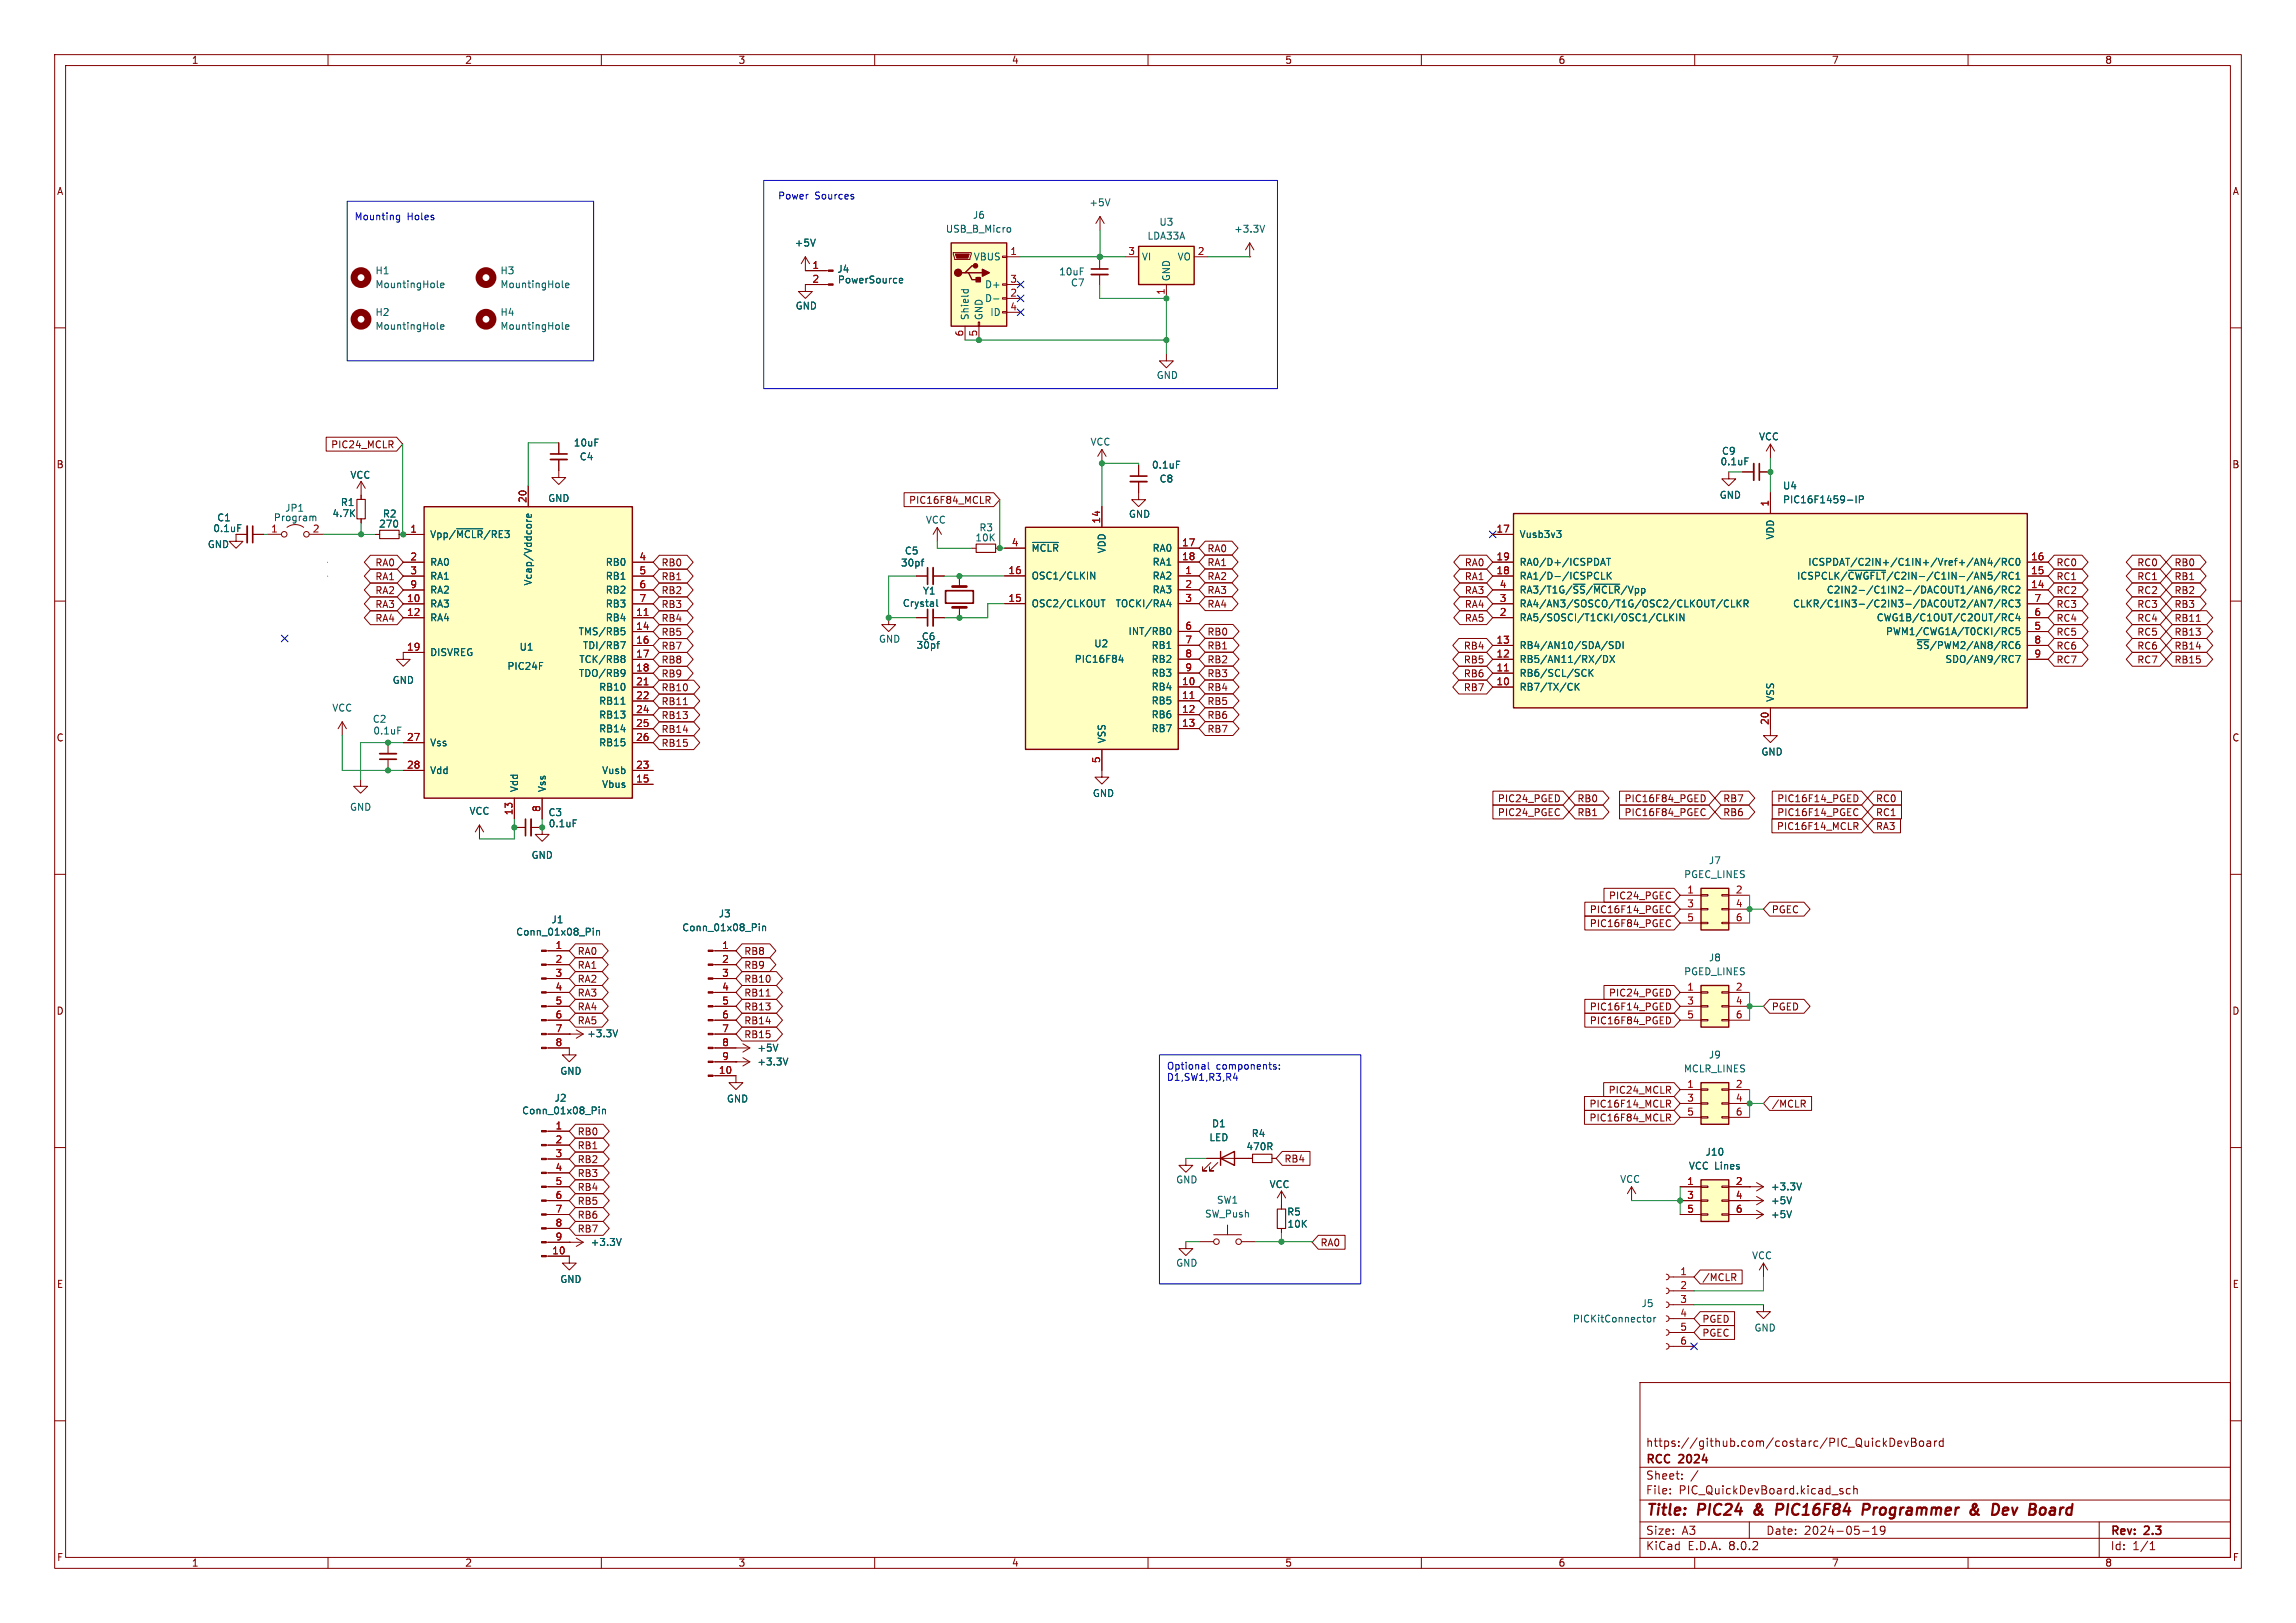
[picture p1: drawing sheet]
<svg xmlns="http://www.w3.org/2000/svg" width="420mm" height="297mm" viewBox="0 0 420 297" stroke-linecap="round" stroke-linejoin="round" font-family="sans-serif">
<defs><g id="words">
<g font-size="2.8" fill="#840000">
<text x="301" y="277.9">Title:</text>
<text x="310.6" y="277.9">PIC24</text>
<text x="321.7" y="277.9">&amp;</text>
<text x="326.5" y="277.9">PIC16F84</text>
<text x="343.1" y="277.9">Programmer</text>
<text x="363.7" y="277.9">&amp;</text>
<text x="368.5" y="277.9">Dev</text>
<text x="376" y="277.9">Board</text>
</g>
<g font-size="2.1" fill="#840000">
<text x="301" y="268.2">RCC</text>
<text x="301" y="265">https://github.com/costarc/PIC_QuickDevBoard</text>
<text x="307.2" y="268.2">2024</text>
<text x="301" y="273.7">File:</text>
<text x="301" y="271">Sheet:</text>
<text x="307.1" y="273.7">PIC_QuickDevBoard.kicad_sch</text>
<text x="301" y="281.1">Size:</text>
<text x="307.6" y="281.1">A3</text>
<text x="323" y="281.1">Date:</text>
<text x="330" y="281.1">2024-05-19</text>
<text x="386" y="281.3">Rev:</text>
<text x="392.4" y="281.3">2.3</text>
<text x="301" y="283.9">KiCad</text>
<text x="308.7" y="283.9">E.D.A.</text>
<text x="316.3" y="283.9">8.0.2</text>
<text x="386" y="283.9">Id:</text>
<text x="390.1" y="283.9">1/1</text>
</g>
<g font-size="1.8" fill="#840000">
<text x="35" y="11.9">1</text>
<text x="85" y="11.9">2</text>
<text x="135" y="11.9">3</text>
<text x="185" y="11.9">4</text>
<text x="235" y="11.9">5</text>
<text x="285" y="11.9">6</text>
<text x="335" y="11.9">7</text>
<text x="385" y="11.9">8</text>
<text x="10.3" y="35.9">A</text>
<text x="408.3" y="35.9">A</text>
<text x="60.5" y="82.2">PIC24_MCLR</text>
<text x="10.3" y="85.9">B</text>
<text x="408.2" y="85.9">B</text>
<text x="166.2" y="92.4">PIC16F84_MCLR</text>
<text x="220.8" y="101.3">RA0</text>
<text x="68.6" y="103.8">RA0</text>
<text x="68.6" y="106.4">RA1</text>
<text x="120.9" y="106.4">RB1</text>
<text x="120.9" y="103.8">RB0</text>
<text x="220.8" y="103.8">RA1</text>
<text x="220.8" y="106.3">RA2</text>
<text x="267.9" y="103.8">RA0</text>
<text x="267.9" y="106.4">RA1</text>
<text x="376.1" y="106.4">RC1</text>
<text x="376.1" y="103.8">RC0</text>
<text x="390.9" y="106.4">RC1</text>
<text x="390.9" y="103.8">RC0</text>
<text x="397.7" y="106.4">RB1</text>
<text x="397.7" y="103.8">RB0</text>
<text x="68.6" y="114">RA4</text>
<text x="68.6" y="108.9">RA2</text>
<text x="68.6" y="111.5">RA3</text>
<text x="120.9" y="114">RB4</text>
<text x="120.9" y="108.9">RB2</text>
<text x="120.9" y="111.5">RB3</text>
<text x="220.8" y="108.9">RA3</text>
<text x="220.8" y="111.4">RA4</text>
<text x="267.9" y="111.4">RA4</text>
<text x="267.9" y="108.9">RA3</text>
<text x="267.9" y="114">RA5</text>
<text x="376.1" y="111.4">RC3</text>
<text x="376.1" y="108.9">RC2</text>
<text x="376.1" y="114">RC4</text>
<text x="390.9" y="108.9">RC2</text>
<text x="390.9" y="114">RC4</text>
<text x="390.9" y="111.4">RC3</text>
<text x="397.7" y="111.4">RB3</text>
<text x="397.7" y="114">RB11</text>
<text x="397.7" y="108.9">RB2</text>
<text x="120.9" y="116.5">RB5</text>
<text x="120.9" y="119.1">RB7</text>
<text x="220.8" y="116.5">RB0</text>
<text x="220.8" y="119">RB1</text>
<text x="267.7" y="119.1">RB4</text>
<text x="376.1" y="116.5">RC5</text>
<text x="376.1" y="119.1">RC6</text>
<text x="390.9" y="119.1">RC6</text>
<text x="390.9" y="116.5">RC5</text>
<text x="397.7" y="119.1">RB14</text>
<text x="397.7" y="116.5">RB13</text>
<text x="120.9" y="121.6">RB8</text>
<text x="120.9" y="124.2">RB9</text>
<text x="220.8" y="124.1">RB3</text>
<text x="220.8" y="121.6">RB2</text>
<text x="267.7" y="121.6">RB5</text>
<text x="267.7" y="124.1">RB6</text>
<text x="376.1" y="121.6">RC7</text>
<text x="390.9" y="121.6">RC7</text>
<text x="397.7" y="121.6">RB15</text>
<text x="120.9" y="131.8">RB13</text>
<text x="120.9" y="126.7">RB10</text>
<text x="120.9" y="129.2">RB11</text>
<text x="220.8" y="129.2">RB5</text>
<text x="220.8" y="126.7">RB4</text>
<text x="220.8" y="131.7">RB6</text>
<text x="267.7" y="126.7">RB7</text>
<text x="10.3" y="135.9">C</text>
<text x="120.9" y="136.9">RB15</text>
<text x="120.9" y="134.3">RB14</text>
<text x="220.8" y="134.3">RB7</text>
<text x="408.2" y="135.9">C</text>
<text x="273.9" y="149.5">PIC24_PGEC</text>
<text x="273.9" y="147">PIC24_PGED</text>
<text x="288.5" y="149.5">RB1</text>
<text x="288.5" y="147">RB0</text>
<text x="297.1" y="149.5">PIC16F84_PGEC</text>
<text x="297.1" y="147">PIC16F84_PGED</text>
<text x="315.1" y="149.5">RB6</text>
<text x="315.1" y="147">RB7</text>
<text x="325" y="147">PIC16F14_PGED</text>
<text x="325" y="149.5">PIC16F14_PGEC</text>
<text x="343.1" y="149.5">RC1</text>
<text x="343.1" y="147">RC0</text>
<text x="324.9" y="152.1">PIC16F14_MCLR</text>
<text x="343.1" y="152.1">RA3</text>
<text x="290.7" y="167.3">PIC16F14_PGEC</text>
<text x="294.2" y="164.8">PIC24_PGEC</text>
<text x="324" y="167.3">PGEC</text>
<text x="290.7" y="169.9">PIC16F84_PGEC</text>
<text x="105.6" y="174.9">RA0</text>
<text x="105.6" y="177.5">RA1</text>
<text x="136" y="177.5">RB9</text>
<text x="136" y="174.9">RB8</text>
<text x="10.3" y="185.9">D</text>
<text x="105.6" y="182.6">RA3</text>
<text x="105.6" y="180">RA2</text>
<text x="105.6" y="185.1">RA4</text>
<text x="136" y="185.1">RB13</text>
<text x="136" y="182.6">RB11</text>
<text x="136" y="180">RB10</text>
<text x="290.7" y="185.1">PIC16F14_PGED</text>
<text x="294.2" y="182.6">PIC24_PGED</text>
<text x="324" y="185.1">PGED</text>
<text x="408.2" y="185.9">D</text>
<text x="105.6" y="187.6">RA5</text>
<text x="136" y="190.2">RB15</text>
<text x="136" y="187.6">RB14</text>
<text x="290.7" y="187.6">PIC16F84_PGED</text>
<text x="290.6" y="202.9">PIC16F14_MCLR</text>
<text x="294.2" y="200.3">PIC24_MCLR</text>
<text x="324" y="202.9">/MCLR</text>
<text x="105.6" y="208">RB0</text>
<text x="290.6" y="205.4">PIC16F84_MCLR</text>
<text x="105.6" y="210.5">RB1</text>
<text x="105.6" y="213">RB2</text>
<text x="105.6" y="215.6">RB3</text>
<text x="234.9" y="212.9">RB4</text>
<text x="105.6" y="220.7">RB5</text>
<text x="105.6" y="218.1">RB4</text>
<text x="105.6" y="225.7">RB7</text>
<text x="105.6" y="223.2">RB6</text>
<text x="241.5" y="228.3">RA0</text>
<text x="10.3" y="235.9">E</text>
<text x="311.3" y="234.6">/MCLR</text>
<text x="408.3" y="235.9">E</text>
<text x="311.3" y="244.8">PGEC</text>
<text x="311.3" y="242.3">PGED</text>
<text x="10.3" y="285.9">F</text>
<text x="35" y="286.9">1</text>
<text x="85" y="286.9">2</text>
<text x="135" y="286.9">3</text>
<text x="185" y="286.9">4</text>
<text x="235" y="286.9">5</text>
<text x="285" y="286.9">6</text>
<text x="335" y="286.9">7</text>
<text x="385" y="286.9">8</text>
<text x="408.3" y="285.9">F</text>
</g>
<g font-size="1.8" fill="#0000c2">
<text x="64.8" y="40.4">Mounting</text>
<text x="74.5" y="40.4">Holes</text>
<text x="142.2" y="36.6">Power</text>
<text x="149" y="36.6">Sources</text>
<text x="213.4" y="195.8">Optional</text>
<text x="213.4" y="197.9">D1,SW1,R3,R4</text>
<text x="222.5" y="195.8">components:</text>
</g>
<g font-size="1.8" fill="#006464">
<text x="177.9" y="40.2">J6</text>
<text x="199.2" y="37.9">+5V</text>
<text x="212" y="41.5">U3</text>
<text x="145.3" y="45.3">+5V</text>
<text x="172.9" y="42.8">USB_B_Micro</text>
<text x="178" y="47.9">VBUS</text>
<text x="208.8" y="47.9">VI</text>
<text x="209.8" y="44">LDA33A</text>
<text x="215.3" y="47.9">VO</text>
<text x="225.7" y="42.8">+3.3V</text>
<text x="68.6" y="50.4">H1</text>
<text x="68.6" y="52.9">MountingHole</text>
<text x="91.4" y="50.4">H3</text>
<text x="91.4" y="52.9">MountingHole</text>
<text x="153.1" y="50.1">J4</text>
<text x="153.2" y="52.1">PowerSource</text>
<text x="180.1" y="52.9">D+</text>
<text x="193.6" y="50.6">10uF</text>
<text x="195.8" y="52.6">C7</text>
<text x="214.2" y="51.6" transform="rotate(-90 214.2 51.6)">GND</text>
<text x="68.6" y="58">H2</text>
<text x="91.4" y="58">H4</text>
<text x="145.4" y="56.8">GND</text>
<text x="177.4" y="58.7" transform="rotate(-90 177.4 58.7)">Shield</text>
<text x="179.9" y="58.7" transform="rotate(-90 179.9 58.7)">GND</text>
<text x="180.1" y="55.5">D-</text>
<text x="181.1" y="58">ID</text>
<text x="68.6" y="60.6">MountingHole</text>
<text x="91.4" y="60.6">MountingHole</text>
<text x="211.5" y="69.5">GND</text>
<text x="104.9" y="81.9">10uF</text>
<text x="199.4" y="81.7">VCC</text>
<text x="314.9" y="83.4">C9</text>
<text x="321.7" y="80.8">VCC</text>
<text x="64" y="87.8">VCC</text>
<text x="106" y="84.4">C4</text>
<text x="210.6" y="86">0.1uF</text>
<text x="212" y="88.5">C8</text>
<text x="314.6" y="85.3">0.1uF</text>
<text x="326.1" y="89.8">U4</text>
<text x="39.6" y="95.6">C1</text>
<text x="50" y="95.6">Program</text>
<text x="52.1" y="93.8">JP1</text>
<text x="60.7" y="94.8">4.7K</text>
<text x="62.2" y="92.8">R1</text>
<text x="69.9" y="94.9">R2</text>
<text x="100.2" y="92.1">GND</text>
<text x="206.4" y="94.9">GND</text>
<text x="314.5" y="91.5">GND</text>
<text x="326.1" y="92.3">PIC16F1459-IP</text>
<text x="37.9" y="100.5">GND</text>
<text x="38.9" y="97.6">0.1uF</text>
<text x="69.2" y="96.7">270</text>
<text x="78.6" y="98.7">Vpp/~{MCLR}/RE3</text>
<text x="165.4" y="101.7">C5</text>
<text x="169.3" y="96">VCC</text>
<text x="178.3" y="99.3">10K</text>
<text x="179.1" y="97.4">R3</text>
<text x="188.6" y="101.2">~{MCLR}</text>
<text x="202.4" y="101.3" transform="rotate(-90 202.4 101.3)">VDD</text>
<text x="210.7" y="101.2">RA0</text>
<text x="277.9" y="98.7">Vusb3v3</text>
<text x="324.7" y="98.8" transform="rotate(-90 324.7 98.8)">VDD</text>
<text x="78.6" y="103.7">RA0</text>
<text x="78.6" y="106.3">RA1</text>
<text x="97.5" y="107.2" transform="rotate(-90 97.5 107.2)">Vcap/Vddcore</text>
<text x="110.7" y="103.7">RB0</text>
<text x="110.7" y="106.3">RB1</text>
<text x="164.7" y="103.9">30pf</text>
<text x="188.6" y="106.2">OSC1/CLKIN</text>
<text x="210.7" y="106.2">RA2</text>
<text x="210.7" y="103.7">RA1</text>
<text x="277.9" y="106.3">RA1/D-/ICSPCLK</text>
<text x="277.9" y="103.7">RA0/D+/ICSPDAT</text>
<text x="328.6" y="106.3">ICSPCLK/~{CWGFLT}/C2IN-/C1IN-/AN5/RC1</text>
<text x="330.7" y="103.7">ICSPDAT/C2IN+/C1IN+/Vref+/AN4/RC0</text>
<text x="78.6" y="111.4">RA3</text>
<text x="78.6" y="113.9">RA4</text>
<text x="78.6" y="108.8">RA2</text>
<text x="110.7" y="113.9">RB4</text>
<text x="110.7" y="108.8">RB2</text>
<text x="110.7" y="111.4">RB3</text>
<text x="165" y="111.3">Crystal</text>
<text x="168.7" y="109">Y1</text>
<text x="188.6" y="111.3">OSC2/CLKOUT</text>
<text x="204" y="111.3">TOCKI/RA4</text>
<text x="210.7" y="108.8">RA3</text>
<text x="277.9" y="113.9">RA5/SOSCI/T1CKI/OSC1/CLKIN</text>
<text x="277.9" y="111.4">RA4/AN3/SOSCO/T1G/OSC2/CLKOUT/CLKR</text>
<text x="277.9" y="108.8">RA3/T1G/~{SS}/~{MCLR}/Vpp</text>
<text x="327.9" y="111.4">CLKR/C1IN3-/C2IN3-/DACOUT2/AN7/RC3</text>
<text x="334.1" y="108.8">C2IN2-/C1IN2-/DACOUT1/AN6/RC2</text>
<text x="343.2" y="113.9">CWG1B/C1OUT/C2OUT/RC4</text>
<text x="94.9" y="119.3">U1</text>
<text x="105.7" y="116.4">TMS/RB5</text>
<text x="106.5" y="119">TDI/RB7</text>
<text x="160.7" y="117.8">GND</text>
<text x="167.6" y="118.9">30pf</text>
<text x="168.5" y="117.4">C6</text>
<text x="200.1" y="118.7">U2</text>
<text x="206.3" y="116.4">INT/RB0</text>
<text x="210.6" y="118.9">RB1</text>
<text x="277.9" y="119">RB4/AN10/SDA/SDI</text>
<text x="344.9" y="116.4">PWM1/CWG1A/T0CKI/RC5</text>
<text x="350.4" y="119">~{SS}/PWM2/AN8/RC6</text>
<text x="71.7" y="125.3">GND</text>
<text x="78.6" y="120.3">DISVREG</text>
<text x="92.7" y="122.8">PIC24F</text>
<text x="105.8" y="124.1">TDO/RB9</text>
<text x="105.9" y="121.5">TCK/RB8</text>
<text x="196.5" y="121.5">PIC16F84</text>
<text x="210.6" y="121.5">RB2</text>
<text x="210.6" y="124">RB3</text>
<text x="277.9" y="124.1">RB6/SCL/SCK</text>
<text x="277.9" y="121.5">RB5/AN11/RX/DX</text>
<text x="355.8" y="121.5">SDO/AN9/RC7</text>
<text x="60.7" y="130.4">VCC</text>
<text x="109.5" y="126.6">RB10</text>
<text x="109.5" y="129.1">RB11</text>
<text x="109.5" y="131.7">RB13</text>
<text x="210.6" y="126.6">RB4</text>
<text x="210.6" y="129.1">RB5</text>
<text x="210.6" y="131.6">RB6</text>
<text x="277.9" y="126.6">RB7/TX/CK</text>
<text x="324.7" y="128.5" transform="rotate(-90 324.7 128.5)">VSS</text>
<text x="68.1" y="132.5">C2</text>
<text x="68.2" y="134.6">0.1uF</text>
<text x="78.6" y="136.8">Vss</text>
<text x="109.5" y="134.2">RB14</text>
<text x="109.5" y="136.8">RB15</text>
<text x="202.4" y="136.1" transform="rotate(-90 202.4 136.1)">VSS</text>
<text x="210.6" y="134.2">RB7</text>
<text x="78.6" y="141.8">Vdd</text>
<text x="110" y="141.8">Vusb</text>
<text x="322.1" y="138.5">GND</text>
<text x="63.9" y="148.6">GND</text>
<text x="85.8" y="149.3">VCC</text>
<text x="95" y="145" transform="rotate(-90 95 145)">Vdd</text>
<text x="100" y="145" transform="rotate(-90 100 145)">Vss</text>
<text x="100.2" y="149.5">C3</text>
<text x="110" y="144.4">Vbus</text>
<text x="199.8" y="146">GND</text>
<text x="100.3" y="151.6">0.1uF</text>
<text x="97.1" y="157.4">GND</text>
<text x="308" y="160.9">PGEC_LINES</text>
<text x="312.5" y="158.3">J7</text>
<text x="94.3" y="171.4">Conn_01x08_Pin</text>
<text x="100.8" y="169.2">J1</text>
<text x="124.7" y="170.6">Conn_01x08_Pin</text>
<text x="131.4" y="168.1">J3</text>
<text x="308" y="178.7">PGED_LINES</text>
<text x="312.5" y="176.1">J8</text>
<text x="107.3" y="190">+3.3V</text>
<text x="102.4" y="196.9">GND</text>
<text x="138.4" y="192.6">+5V</text>
<text x="138.4" y="195.2">+3.3V</text>
<text x="307.9" y="196.4">MCLR_LINES</text>
<text x="312.5" y="193.9">J9</text>
<text x="101.3" y="201.8">J2</text>
<text x="132.9" y="202">GND</text>
<text x="95.4" y="204.1">Conn_01x08_Pin</text>
<text x="221.1" y="209">LED</text>
<text x="221.6" y="206.5">D1</text>
<text x="228.9" y="208.3">R4</text>
<text x="227.9" y="210.7">470R</text>
<text x="308.8" y="214.2">VCC Lines</text>
<text x="311.9" y="211.7">J10</text>
<text x="215" y="216.8">GND</text>
<text x="222.5" y="220.5">SW1</text>
<text x="232.1" y="217.6">VCC</text>
<text x="296.3" y="216.7">VCC</text>
<text x="323.9" y="218">+3.3V</text>
<text x="323.9" y="220.6">+5V</text>
<text x="220.3" y="223">SW_Push</text>
<text x="235.4" y="222.6">R5</text>
<text x="235.4" y="224.9">10K</text>
<text x="323.9" y="223.1">+5V</text>
<text x="108" y="228.2">+3.3V</text>
<text x="215" y="232">GND</text>
<text x="320.4" y="230.6">VCC</text>
<text x="102.4" y="235">GND</text>
<text x="300.2" y="239.4">J5</text>
<text x="287.6" y="242.2">PICKitConnector</text>
<text x="320.8" y="243.9">GND</text>
</g>
<g font-size="1.8" fill="#a90000">
<text x="184.7" y="46.7">1</text>
<text x="206.3" y="46.7">3</text>
<text x="219" y="46.7">2</text>
<text x="148.5" y="49.3">1</text>
<text x="148.5" y="51.8">2</text>
<text x="184.7" y="51.8">3</text>
<text x="184.7" y="54.4">2</text>
<text x="184.7" y="56.9">4</text>
<text x="213.1" y="54" transform="rotate(-90 213.1 54)">1</text>
<text x="176.3" y="61.7" transform="rotate(-90 176.3 61.7)">6</text>
<text x="178.8" y="61.7" transform="rotate(-90 178.8 61.7)">5</text>
<text x="96.4" y="92.1" transform="rotate(-90 96.4 92.1)">20</text>
<text x="201.3" y="95.9" transform="rotate(-90 201.3 95.9)">14</text>
<text x="323.6" y="92.8" transform="rotate(-90 323.6 92.8)">1</text>
<text x="49.5" y="97.5">1</text>
<text x="57.1" y="97.5">2</text>
<text x="75" y="97.5">1</text>
<text x="185" y="100.1">4</text>
<text x="216.1" y="100.1">17</text>
<text x="273.6" y="97.5">17</text>
<text x="75" y="102.6">2</text>
<text x="75" y="105.2">3</text>
<text x="75" y="107.7">9</text>
<text x="116.9" y="102.6">4</text>
<text x="116.9" y="105.2">5</text>
<text x="116.9" y="107.7">6</text>
<text x="184.4" y="105.1">16</text>
<text x="216.1" y="102.6">18</text>
<text x="216.7" y="105.1">1</text>
<text x="216.7" y="107.7">2</text>
<text x="273.6" y="105.2">18</text>
<text x="273.6" y="102.6">19</text>
<text x="274.2" y="107.7">4</text>
<text x="371.4" y="107.7">14</text>
<text x="371.4" y="105.2">15</text>
<text x="371.4" y="102.6">16</text>
<text x="74.4" y="110.2">10</text>
<text x="74.4" y="112.8">12</text>
<text x="116.3" y="112.8">11</text>
<text x="116.9" y="110.2">7</text>
<text x="184.4" y="110.2">15</text>
<text x="216.7" y="110.2">3</text>
<text x="274.2" y="112.8">2</text>
<text x="274.2" y="110.2">3</text>
<text x="372" y="112.8">6</text>
<text x="372" y="110.2">7</text>
<text x="74.4" y="119.1">19</text>
<text x="116.3" y="115.3">14</text>
<text x="116.3" y="117.9">16</text>
<text x="216.7" y="115.3">6</text>
<text x="216.7" y="117.8">7</text>
<text x="273.6" y="117.9">13</text>
<text x="372" y="115.3">5</text>
<text x="372" y="117.9">8</text>
<text x="116.3" y="120.4">17</text>
<text x="116.3" y="122.9">18</text>
<text x="116.3" y="125.5">21</text>
<text x="216.1" y="125.5">10</text>
<text x="216.7" y="120.4">8</text>
<text x="216.7" y="122.9">9</text>
<text x="273.6" y="125.5">10</text>
<text x="273.6" y="122.9">11</text>
<text x="273.6" y="120.4">12</text>
<text x="372" y="120.4">9</text>
<text x="116.3" y="128">22</text>
<text x="116.3" y="130.6">24</text>
<text x="216.1" y="128">11</text>
<text x="216.1" y="130.5">12</text>
<text x="74.4" y="135.6">27</text>
<text x="116.3" y="133.1">25</text>
<text x="116.3" y="135.6">26</text>
<text x="216.1" y="133.1">13</text>
<text x="323.6" y="132.8" transform="rotate(-90 323.6 132.8)">20</text>
<text x="74.4" y="140.7">28</text>
<text x="116.3" y="143.3">15</text>
<text x="116.3" y="140.7">23</text>
<text x="201.3" y="139.7" transform="rotate(-90 201.3 139.7)">5</text>
<text x="93.8" y="149.3" transform="rotate(-90 93.8 149.3)">13</text>
<text x="98.9" y="148.7" transform="rotate(-90 98.9 148.7)">8</text>
<text x="308.5" y="163.6">1</text>
<text x="308.5" y="166.1">3</text>
<text x="317.4" y="163.6">2</text>
<text x="317.4" y="166.1">4</text>
<text x="101.5" y="173.7">1</text>
<text x="132" y="173.7">1</text>
<text x="308.5" y="168.7">5</text>
<text x="317.4" y="168.7">6</text>
<text x="101.5" y="176.3">2</text>
<text x="101.5" y="178.8">3</text>
<text x="132" y="176.3">2</text>
<text x="132" y="178.8">3</text>
<text x="101.5" y="181.4">4</text>
<text x="101.5" y="183.9">5</text>
<text x="132" y="181.4">4</text>
<text x="132" y="183.9">5</text>
<text x="308.5" y="181.4">1</text>
<text x="308.5" y="183.9">3</text>
<text x="317.4" y="181.4">2</text>
<text x="317.4" y="183.9">4</text>
<text x="101.5" y="186.4">6</text>
<text x="101.5" y="189">7</text>
<text x="101.5" y="191.5">8</text>
<text x="132" y="186.4">6</text>
<text x="132" y="189">7</text>
<text x="132" y="191.5">8</text>
<text x="308.5" y="186.4">5</text>
<text x="317.4" y="186.4">6</text>
<text x="131.4" y="196.6">10</text>
<text x="132" y="194.1">9</text>
<text x="308.5" y="199.1">1</text>
<text x="308.5" y="201.7">3</text>
<text x="317.4" y="199.1">2</text>
<text x="317.4" y="201.7">4</text>
<text x="101.5" y="206.8">1</text>
<text x="101.5" y="209.3">2</text>
<text x="308.5" y="204.2">5</text>
<text x="317.4" y="204.2">6</text>
<text x="101.5" y="211.8">3</text>
<text x="101.5" y="214.4">4</text>
<text x="101.5" y="216.9">5</text>
<text x="101.5" y="219.5">6</text>
<text x="101.5" y="222">7</text>
<text x="308.5" y="216.9">1</text>
<text x="308.5" y="219.5">3</text>
<text x="308.5" y="222">5</text>
<text x="317.4" y="216.9">2</text>
<text x="317.4" y="219.5">4</text>
<text x="317.4" y="222">6</text>
<text x="101.5" y="224.5">8</text>
<text x="101.5" y="227.1">9</text>
<text x="100.9" y="229.6">10</text>
<text x="307.3" y="233.4">1</text>
<text x="307.3" y="236">2</text>
<text x="307.3" y="238.5">3</text>
<text x="307.3" y="241">4</text>
<text x="307.3" y="243.6">5</text>
<text x="307.3" y="246.1">6</text>
</g>
</g></defs>
<g fill="none" stroke="#840000" stroke-width=".18">
<path d="M10 10h400v277h-400zM12 12h396v273h-396zM60 10v2M110 10v2M160 10v2M210 10v2M260 10v2M310 10v2M360 10v2M10 60h2M408 60h2M45.2 97.8h-2v1.3h1.2l-1.2 1.2-1.3-1.2h1.3"/>
<path d="M46.2 97.8h2.1M48.9 97.8h2.6M52.5 96.5a2.54 2.54 0 0 1 3 0M56.6 97.8h2.5M10 110h2M162.6 113v1.3h1.2l-1.2 1.3-1.3-1.3h1.3M408 110h2M71 135.9v2M71 138.9v2.1M10 160h2M408 160h2M130.4 179.1h4.2"/>
<path d="M130.4 176.5h4.2M130.4 174h4.2M130.4 196.9h4.2M130.4 194.3h4.2M130.4 191.8h4.2M130.4 189.2h4.2M130.4 186.7h4.2M130.4 184.2h4.2M130.4 181.6h4.2M10 210h2M234.4 218l-.8 1.2M234.4 218v3.3"/>
<path d="M234.4 218l.8 1.2M320 217.2h.1M320 217.2h2.6M321.3 216.4l1.3 .8M322.6 217.2l-1.3 .7M408 210h2M234.4 224.8v.8M10 260h2M300 253h108v32h-108zM408 260h2M300 278.5h108M300 274.5h108"/>
<path d="M300 268.5h108M305.5 273.2v.2M305.5 272.5v.1M307.7 270.5v.2M307.7 269.8v.1M310.6 269.1l-1.3 1.9M320 278.5v3M336.7 272.9l.4 .1 .1 .2-.3 .2h-.2M336.7 272.4l.4 .1M338.4 272.5l-.4-.1-.3 .3v.4l.2 .2h.5M339.1 272.5l.2-.1 .4 .1v.9M339.1 271.9v1.5"/>
<path d="M342.5 279.7l.4-.4v1.5M344 279.4l-.1 .5 .2 .2 .4 .1 .3-.3M344.7 279.4a.99 .99 0 0 1-.3 1.4h-.3M345.7 263.2a.76 .76 0 0 1 .9 .7 .76 .76 0 0 1-.9 .8zM347.2 264.2l.7-.2-.1-.2-.4-.1-.2 .2v.7h.6M348.4 263.7l.3 1 .4-1M349.7 263.2h.5l.2 .1v.3l-.2 .3a.4 .4 0 0 1 .3 .4 .4 .4 0 0 1-.3 .4h-.5zM349.7 263.9h.5M351.2 263.8l.4-.1 .3 .3v.4l-.3 .3-.4-.1-.1-.2v-.4zM352.5 263.8h.6l.1 .9M353.2 264l-.5 .1a.29 .29 0 0 0-.3 .3 .29 .29 0 0 0 .3 .3l.5-.1M353.9 263.7v1"/>
<path d="M354.3 263.7l-.3 .1-.1 .2M355.4 263.8l-.4-.1-.3 .3v.4l.2 .2h.5M355.4 263.2v1.5M384 278.5v6.5M60 285v2M110 285v2M160 285v2M210 285v2M260 285v2M300 281.5h108M310 285v2M340.7 280.2h1.2"/>
<path d="M342.5 280.8h.9M360 285v2M393.3 283.6h.9M393.3 282.5l.4-.4v1.5"/>
<circle cx="52" cy="97.8" r=".51"/>
<circle cx="56.1" cy="97.8" r=".51"/>
</g>
<path d="M321.1 276.3a.53 .53 0 0 0 0 .8M325.9 275.2h-.8l-.2 2M325.9 276.2l-.9 .1M340.8 276.3h.8a.55 .55 0 0 0 .4-.5 .55 .55 0 0 0-.3-.6h-.8l-.2 2M360.9 275.5l.3-.3 .3 .1 .1 .2-.3 .4-.6 .4M360.9 276l.6 .8 .5 .4M361.8 276.2l-.1 .4a.93 .93 0 0 1-.9 .6M366.5 276l.6-.1 .2 .1v.3l-.9 .2M367.2 277.1l-.6 .1M375.3 275.9l-.2 .1M375.7 276.4h-.5a.4 .4 0 0 0-.3 .4 .4 .4 0 0 0 .2 .4h.5" fill="none" stroke="#840000" stroke-width=".4"/>
<path d="M43.5 96h.6M57.2 94.6l.2-.1h.3l.1 .8M72.8 133.1h.6M138.9 169.1v.1M138.9 169.5v.8M139.5 169.5v.8M139.5 169.6l.2-.1h.3v.8M329.5 216.5l-.4 1.2" fill="none" stroke="#006464" stroke-width=".18"/>
<path d="M45.2 96.3v3M69.5 137.9h3" fill="none" stroke="#840000" stroke-width=".33"/>
<path d="M46.2 96.3v3M69.5 138.9h3" fill="none" stroke="#840000" stroke-width=".3"/>
<g fill="#840000" stroke="#840000" stroke-width=".18">
<path d="M129.5 196.7h.9v.3h-.9z"/>
<path d="M129.5 194.2h.9v.2h-.9z"/>
<path d="M129.5 191.6h.9v.3h-.9z"/>
<path d="M129.5 189.1h.9v.3h-.9z"/>
<path d="M129.5 186.6h.9v.2h-.9z"/>
<path d="M129.5 184h.9v.3h-.9z"/>
<path d="M129.5 181.5h.9v.2h-.9z"/>
<path d="M129.5 178.9h.9v.3h-.9z"/>
<path d="M129.5 176.4h.9v.3h-.9z"/>
<path d="M129.5 173.9h.9v.2h-.9z"/>
</g>
<path d="M233.6 221.3h1.6v3.5h-1.6z" fill="none" stroke="#840000" stroke-width=".2"/>
<path d="M311.1 215.9h5.1v7.6h-5.1z" fill="#ffffc2"/>
<g fill="none" stroke="#840000" stroke-width=".18">
<path d="M134.6 196.9v1.2h1.3l-1.3 1.3-1.3-1.3h1.3M134.6 194.3h.1M134.6 194.3h2.6M134.6 191.8h2.6M135.9 193.5l1.3 .8M135.9 191l1.3 .8M137.2 194.3l-1.3 .8M137.2 191.8l-1.3 .7M298.4 217.2l-.7 1.2M298.4 217.2v2.5M298.4 217.2l.8 1.2M307.3 217.2h3.8"/>
<path d="M307.3 219.7h3.8M311.1 219.6h1.3v.2h-1.3zM311.1 217h1.3v.3h-1.3zM315 219.6h1.2v.2h-1.2zM315 217h1.2v.3h-1.2zM316.2 217.2h3.8M316.2 219.7h3.8M307.3 222.2h3.8M311.1 222.1h1.3v.3h-1.3zM315 222.1h1.2v.3h-1.2zM316.2 222.2h3.8"/>
</g>
<path d="M311.1 215.9h5.1v7.6h-5.1z" fill="none" stroke="#840000" stroke-width=".25"/>
<path d="M80 52.5l.2 .1M80.6 52.2l.6-.1-.1-.2-.3-.1-.2 .2 .1 .6h.4M80.6 59.8l.6-.1-.1-.2-.3-.1-.2 .2 .1 .6h.4M102.9 52.5l.1 .1M103.5 52.2l.6-.1-.1-.2-.4-.1-.1 .2v.6h.5M103.5 59.8l.6-.1-.1-.2-.4-.1-.1 .2v.6h.5M80 60.1l.2 .2M102.9 60.1l.1 .2M142.3 191.1l-.4 1.2M144.1 193.6l-.4 1.3" fill="none" stroke="#006464" stroke-width=".18"/>
<g fill="none" stroke="#840000" stroke-width="1.3">
<circle cx="66" cy="50.8" r="1.27"/>
<circle cx="66" cy="58.4" r="1.27"/>
<circle cx="88.9" cy="50.8" r="1.27"/>
<circle cx="88.9" cy="58.4" r="1.27"/>
</g>
<path d="M276.9 94h93.9v35.5h-93.9z" fill="#ffffc2"/>
<path d="M276.9 94h93.9v35.5h-93.9z" fill="none" stroke="#840000" stroke-width=".25"/>
<g fill="none" stroke="#840000" stroke-width=".18">
<path d="M66.1 88.1l-.8 1.3M66.1 88.1v2.5M66.1 88.1l.7 1.3M273 97.8h3.9M323.8 90.2v3.8M273 118.1h3.9M273 108h3.9M273 105.4h3.9M273 102.9h3.9M273 113h3.9M273 110.5h3.9M370.8 118.1h3.8"/>
<path d="M370.8 108h3.8M370.8 105.4h3.8M370.8 102.9h3.8M370.8 113h3.8M370.8 110.5h3.8M370.8 115.6h3.8M273 125.7h3.9M273 123.2h3.9M273 120.7h3.9M323.8 129.5v5.1h1.3l-1.3 1.3-1.2-1.3h1.2M370.8 120.7h3.8M66 142.6v1.3h1.2l-1.2 1.3-1.3-1.3h1.3"/>
<path d="M99.9 179.1h4.2M99.9 176.5h4.2M99.9 174h4.2M99.9 191.8h4.2M99.9 189.2h4.2M99.9 186.7h4.2M99.9 184.2h4.2M99.9 181.6h4.2"/>
</g>
<g fill="none" stroke="#006464" stroke-width=".18">
<path d="M284.7 97.1h.8l-.4 .5M285.3 97.6l.2 .2v.3l-.2 .3M337.9 91.5h1M339.5 90.7v1.3M340.1 91.4h.6l.2-.2-.1-.3-.7-.2v1.3M291.5 106.9h4.8M292.2 104.7l.2 .1M292.4 105.9l-.2 .1M292.8 103.4l.4-1.2 .4 1.2M292.9 119.9l-1.1 1.6M292.9 103.1h.6M293 104.7v1.3h.6"/>
<path d="M293.3 120a.64 .64 0 0 1 .8 .6 .64 .64 0 0 1-.8 .6zM293.9 102.2h.7M294 104.7v1.3M294.2 105.3l.5 .7M294.2 102.2v1.2M294.5 120l.8 1.2M294.7 104.7l-.7 .7M295.1 117.5l-.5-.1-.2 .1v.4l.6 .2 .1 .3-.3 .3-.4-.1M295.3 120l-.8 1.2M295.6 117.4a.64 .64 0 0 1 .8 .7 .64 .64 0 0 1-.8 .6zM296.9 117.4v1.3M304.4 112.3v1.3h.6"/>
<path d="M305.4 112.3v1.3M305.6 112.9l.6 .7M306.2 112.3l-.8 .8M306.7 112.3v1.3M308 112.3v1.3l-.7-1.3v1.3M315 109.7l-1 1.7M316.2 109.9a.6 .6 0 0 0-.8 .4 .6 .6 0 0 0 .6 .8l.2-.2M316.7 109.8v1.3h.6M317.8 109.8v1.3M318 110.3l.5 .8M318.5 109.8l-.7 .7M319 110.5l.6-.1 .2-.2-.1-.3-.7-.1v1.3"/>
<path d="M319.3 110.5l.5 .6M338.1 104.4h6.8M362.4 102.2l.7 1.2v-1.2M363.1 109.8v1.3l-.7-1.3v1.3M363.6 109.8h.9l-.6 1.3M364 102.1l-.3 .9h.8M364.3 107.3h-.4a.86 .86 0 0 0 0 1.2l.4-.1 .1-.4-.2-.3-.4 .1-.1 .2M364.3 102.6v.8M365.9 107.2l-1.1 1.6M365.9 104.7l-1.1 1.6M365.9 102.1l-1.1 1.7M365.9 109.7l-1.1 1.7"/>
<path d="M366.3 107.9h.6l.1-.2-.1-.3-.6-.1v1.2M366.3 102.8h.6l.1-.2-.1-.3-.6-.1v1.2M366.3 105.4l.6-.1 .1-.2-.1-.3-.6-.1v1.3M366.3 110.5l.6-.1 .1-.2-.1-.3-.6-.1v1.3M366.6 107.9l.4 .6M366.6 105.4l.4 .6M366.6 102.8l.4 .6M366.6 110.5l.4 .6M368 120l.3 .1M368.3 107.4a.6 .6 0 0 0-.9 .4 .6 .6 0 0 0 .6 .7l.3-.1M368.3 102.3a.6 .6 0 0 0-.9 .4 .6 .6 0 0 0 .6 .7l.3-.1M368.3 104.8a.6 .6 0 0 0-.9 .5 .6 .6 0 0 0 .6 .7l.3-.1"/>
<path d="M368.3 109.9a.6 .6 0 0 0-.9 .4 .6 .6 0 0 0 .6 .8l.3-.2M368.3 112.5a.6 .6 0 0 0-.9 .4 .6 .6 0 0 0 .6 .7l.3-.1M368.3 115a.6 .6 0 0 0-.9 .4 .6 .6 0 0 0 .6 .7l.3-.1M368.7 120h.8l-.5 1.2M368.7 109.8h.8l-.4 .5 .3 .1v.5l-.2 .2-.5-.2M368.8 107.4l.4-.1 .3 .3-.8 .9h.8M368.8 106h.7M368.8 105.1l.3-.4v1.3M368.9 102.3l.2-.1a.68 .68 0 0 1 .4 .6 .68 .68 0 0 1-.4 .6l-.3-.4zM369.1 112.3l-.3 .9h.7M369.1 117.4h.3M369.2 117.9l.3 .2v.3l-.3 .3"/>
<path d="M369.4 112.8v.8M369.4 114.9h-.6v.6l.1-.1h.5l.1 .2-.1 .4-.2 .1-.4-.1M288.1 125v1.3M288.3 125.6l.6 .7M288.9 125l-.8 .8M289.9 122.5l.2 .1M290.1 123.6l-.2 .2M290.7 122.5v1.3M290.9 123l.5 .8M291.4 122.5l-.7 .7M368.3 121.1l-.3 .1M108.5 169.9v.1"/>
<path d="M108.5 170.3v.8M109.1 170.3v.8M109.1 170.4l.2-.1h.3l.1 .8"/>
</g>
<path d="M275.2 122.8h.7" fill="none" stroke="#a90000" stroke-width=".18"/>
<g fill="#840000" stroke="#840000" stroke-width=".18">
<path d="M99.1 191.6h.8v.3h-.8z"/>
<path d="M99.1 189.1h.8v.3h-.8z"/>
<path d="M99.1 186.6h.8v.2h-.8z"/>
<path d="M99.1 184h.8v.3h-.8z"/>
<path d="M99.1 181.5h.8v.2h-.8z"/>
<path d="M99.1 178.9h.8v.3h-.8z"/>
<path d="M99.1 176.4h.8v.3h-.8z"/>
<path d="M99.1 173.9h.8v.2h-.8z"/>
</g>
<path d="M311.1 162.6h5.1v7.6h-5.1z" fill="#ffffc2"/>
<g fill="none" stroke="#840000" stroke-width=".18">
<path d="M102.2 84.1v3.3h1.3l-1.3 1.3-1.3-1.3h1.3M102.2 81v2.1M73.8 119.4v1.3h1.2l-1.2 1.2-1.3-1.2h1.3M307.3 163.8h3.8M307.3 166.4h3.8M307.3 168.9h3.8M311.1 168.8h1.3v.2h-1.3zM311.1 166.2h1.3v.3h-1.3zM311.1 163.7h1.3v.3h-1.3zM315 168.8h1.2v.2h-1.2zM315 166.2h1.2v.3h-1.2zM315 163.7h1.2v.3h-1.2z"/>
<path d="M316.2 163.8h3.8M316.2 166.4h3.8M316.2 168.9h3.8M104.1 191.8v1.2h1.3l-1.3 1.3-1.2-1.3h1.2M104.1 189.2h.1M104.1 189.2h2.6M105.4 188.5l1.3 .7M106.7 189.2l-1.3 .8"/>
</g>
<path d="M311.1 162.6h5.1v7.6h-5.1z" fill="none" stroke="#840000" stroke-width=".25"/>
<path d="M100.7 84.1h3" fill="none" stroke="#840000" stroke-width=".33"/>
<path d="M100.7 83.1h3" fill="none" stroke="#840000" stroke-width=".3"/>
<path d="M113 188.5l-.5 1.2" fill="none" stroke="#006464" stroke-width=".18"/>
<path d="M311.1 198.1h5.1v7.6h-5.1z" fill="#ffffc2"/>
<g fill="none" stroke="#840000" stroke-width=".18">
<path d="M147.3 47v2.5h4.2M147.3 47l-.7 1.3M147.3 47l.8 1.3M151.5 52.1h-4.2v1.2h1.3l-1.3 1.3-1.3-1.3h1.3M87.7 151l-.8 1.2M87.7 151v2.5M87.7 151l.8 1.2M307.3 199.4h3.8M311.1 199.3h1.3v.2h-1.3zM315 199.3h1.2v.2h-1.2zM316.2 199.4h3.8M307.3 201.9h3.8"/>
<path d="M307.3 204.5h3.8M311.1 204.3h1.3v.3h-1.3zM311.1 201.8h1.3v.3h-1.3zM315 204.3h1.2v.3h-1.2zM315 201.8h1.2v.3h-1.2zM316.2 201.9h3.8M316.2 204.5h3.8M304.8 238.3l.4 .1 .1 .4-.1 .3-.4 .2M304.8 235.7l.4 .2 .1 .3-.1 .4-.4 .1M304.8 233.2l.4 .1 .1 .4-.1 .3-.4 .2M305.3 238.8h4.6M305.3 236.2h4.6"/>
<path d="M305.3 233.7h4.6M322.6 238.8v1.2h1.2l-1.2 1.3-1.3-1.3h1.3M322.6 231.1l-.8 1.3M322.6 231.1v2.6M322.6 231.1l.7 1.3M304.8 245.9l.4 .1 .1 .4-.1 .3-.4 .2M304.8 243.3l.4 .2 .1 .3-.1 .4-.4 .1M304.8 240.8l.4 .1 .1 .4-.1 .4-.4 .1M305.3 246.4h4.6M305.3 243.8h4.6M305.3 241.3h4.6"/>
</g>
<path d="M311.1 198.1h5.1v7.6h-5.1z" fill="none" stroke="#840000" stroke-width=".25"/>
<path d="M149.1 43.8l-.4 1.2M164.5 51.4l.6-.2v-.2l-.4-.1-.2 .2 .1 .6h.5M301.4 241.2l.3-.1 .3 .2-.1 .6h-.3l-.2-.1M302.5 241.1v.8M302.9 241.1l-.4 .2" fill="none" stroke="#006464" stroke-width=".18"/>
<g fill="#840000" stroke="#840000" stroke-width=".18">
<path d="M151.5 51.9h.9v.3h-.9z"/>
<path d="M151.5 49.4h.9v.3h-.9z"/>
</g>
<path d="M77.6 92.7h38.1v53.4h-38.1z" fill="#ffffc2"/>
<path d="M77.6 92.7h38.1v53.4h-38.1z" fill="none" stroke="#840000" stroke-width=".25"/>
<g fill="none" stroke="#840000" stroke-width=".18">
<path d="M66.1 90.6v.8M66.1 94.9v.8M68.7 97.8h.7M73 97.8h4.6M96.6 88.9v3.8M73.8 110.5h3.8M73.8 113h3.8M73.8 119.4h3.8M73.8 102.9h3.8M73.8 105.4h3.8M73.8 108h3.8M115.7 110.5h3.8"/>
<path d="M115.7 113h3.8M115.7 115.6h3.8M115.7 118.1h3.8M115.7 102.9h3.8M115.7 105.4h3.8M115.7 108h3.8M62.6 132.1l-.8 1.3M62.6 132.1v2.5M62.6 132.1l.8 1.3M73.8 135.9h3.8M115.7 120.7h3.8M115.7 123.2h3.8"/>
<path d="M115.7 125.7h3.8M115.7 128.3h3.8M115.7 130.8h3.8M115.7 133.4h3.8M115.7 135.9h3.8M73.8 141h3.8M94.1 146.1v3.8M94.1 151.4h2M97.1 151.4h2.1M99.2 146.1v3.8M115.7 143.5h3.8M115.7 141h3.8"/>
</g>
<g fill="none" stroke="#006464" stroke-width=".18">
<path d="M83.5 96.8h4.8M96.4 95.4h.8M96.4 95l.2 .4M97.1 94.1l.1 .4-.2 .2-.6-.1v-.5h.3l.1 .6M113.5 117.4h.9l-.6 1.3M113.7 114.9h.6M113.8 115.4h.3l.2 .2v.4l-.5 .2M113.8 120h.4l.1 .2-.2 .3M98.7 121.2h.6M113.6 128.9h.7M113.8 122.5l.4 .1 .1 .2a.84 .84 0 0 1-.3 1M113.8 120.5h.3"/>
<path d="M114.1 120.5l.2 .1v.4l-.1 .2h-.4M114.3 123.1l-.2 .2h-.3M104.9 150h.6"/>
</g>
<path d="M117.8 112.6h.7M117.8 125.3h.7" fill="none" stroke="#a90000" stroke-width=".18"/>
<path d="M97.1 149.9v3" fill="none" stroke="#840000" stroke-width=".33"/>
<path d="M96.1 149.9v3" fill="none" stroke="#840000" stroke-width=".3"/>
<path d="M65.3 91.4h1.5v3.5h-1.5zM69.4 97h3.6v1.6h-3.6z" fill="none" stroke="#840000" stroke-width=".2"/>
<path d="M187.6 96.5h27.9v40.6h-27.9z" fill="#ffffc2"/>
<path d="M187.6 96.5h27.9v40.6h-27.9z" fill="none" stroke="#840000" stroke-width=".25"/>
<g fill="none" stroke="#840000" stroke-width=".18">
<path d="M201.2 39.6l-.7 1.3M201.2 39.6v2.6M201.2 39.6l.8 1.3M201.1 47.2v2M201.1 50.2v2.1M228.6 47h.1M228.6 44.5l-.8 1.2M228.6 44.5v2.5M228.6 44.5l.8 1.2M201.6 82.2v2.6M201.6 92.7v3.8M201.6 82.2l-.8 1.3"/>
<path d="M201.6 82.2l.7 1.3M208.3 90.2v1.2h1.2l-1.2 1.3-1.3-1.3h1.3M183.8 105.4h3.8M183.8 110.5h3.8M183.8 100.3h3.8M215.5 105.4h3.8M215.5 110.5h3.8M215.5 100.3h3.8M215.5 102.8h3.8M215.5 107.9h3.8M215.5 115.5h3.8M215.5 118.1h3.8"/>
<path d="M201.6 137.1v5.1h1.2l-1.2 1.3-1.3-1.3h1.3M215.5 125.7h3.8M215.5 128.2h3.8M215.5 130.8h3.8M215.5 133.3h3.8M215.5 120.6h3.8M215.5 123.2h3.8"/>
</g>
<path d="M217.7 127.8h.7" fill="none" stroke="#a90000" stroke-width=".18"/>
<path d="M203 36.4l-.4 1.3M231.3 41.2l-.4 1.3M188.8 99.3h4.8M199.5 104.7l.8 1.3v-1.3M201.4 109.8h.7M201.8 109.8v1.2M213.4 110.6h.8M213.6 114.9h.1a.68 .68 0 0 1 .5 .6 .68 .68 0 0 1-.5 .6h-.1M214.1 110.2v.8M204.7 120.8h.8M205.3 120.4v.8" fill="none" stroke="#006464" stroke-width=".18"/>
<path d="M199.6 50.2h3.1" fill="none" stroke="#840000" stroke-width=".33"/>
<path d="M199.6 49.2h3.1" fill="none" stroke="#840000" stroke-width=".3"/>
<path d="M208.3 45.1h10.1v7h-10.1z" fill="#ffffc2"/>
<path d="M208.3 45.1h10.1v7h-10.1z" fill="none" stroke="#840000" stroke-width=".25"/>
<path d="M205.7 47h2.6M213.4 52.1v2.5M218.4 47h2.6M213.4 64.8v1.2h1.2l-1.2 1.3-1.3-1.3h1.3" fill="none" stroke="#840000" stroke-width=".18"/>
<path d="M174 44.5h10.1v15.2h-10.1z" fill="#ffffc2"/>
<path d="M174 44.5h10.1v15.2h-10.1zM176.5 49.9h.7l.6 1.3h1.3M177.2 49.9h2.5M178.4 48.6h-.6l-1.3 1.3h-.6M223.3 212l2.5-1.3v2.6zM223.3 210.7v2.6" fill="none" stroke="#840000" stroke-width=".25"/>
<g fill="#840000" stroke="#840000" stroke-width=".25">
<path d="M179.7 49.3l1.3 .6-1.3 .6z"/>
<path d="M178.6 50.8h.7v.8h-.7z"/>
<circle cx="175.3" cy="49.9" r=".63"/>
<circle cx="178.4" cy="48.6" r=".38"/>
</g>
<g fill="none" stroke="#840000" stroke-width=".18">
<path d="M174.4 46.2h3.3v.3l-.3 1h-2.8zM176.5 59.7v2.5M178.9 58.9h.3v.8h-.3zM179.1 59.7v2.5M183.4 57h.7v.3h-.7zM183.4 54.5h.7v.2h-.7zM183.4 51.9h.7v.3h-.7zM183.4 46.9h.7v.2h-.7zM184.1 47h2.6M184.1 54.6h2.6M184.1 52.1h2.6M184.1 57.2h2.6"/>
<path d="M171.4 96.5l-.7 1.3M171.4 96.5v2.6M171.4 96.5l.8 1.3M208.3 85.1v2M208.3 88.1v2.1M316.2 86.4v1.2h1.3l-1.3 1.3-1.2-1.3h1.2M318.8 86.4h2M321.8 86.4h2M323.8 81.3l-.7 1.3M323.8 81.3v2.5M323.8 81.3l.8 1.3M167.6 105.4h2.1"/>
<path d="M167.6 113h2.1M170.7 105.4h2M170.7 113h2M175.5 105.4v1.9M175.5 111.1v1.9M177.8 100.3h.8M182.1 100.3h.8M99.2 151.4v1.3h1.2l-1.2 1.3-1.3-1.3h1.3M99.9 219.7h4.2M99.9 217.2h4.2M99.9 214.6h4.2M99.9 212.1h4.2"/>
<path d="M99.9 209.6h4.2M99.9 207h4.2M216.9 212v1.3h1.3l-1.3 1.2-1.2-1.2h1.2M220.7 212h8.4M221.5 212.7l-1.5 1.6h.7h-.7v-.8M222.8 212.7l-1.6 1.6h.8h-.8v-.8M232.7 212h.7M320 219.7h2.6M321.3 218.9l1.3 .8M322.6 219.7l-1.3 .8M99.9 229.9h4.2v1.2h1.3l-1.3 1.3-1.2-1.3h1.2M99.9 227.3h6.8"/>
<path d="M99.9 222.2h4.2M99.9 224.8h4.2M104.1 227.3h.1M105.4 226.6l1.3 .7M106.7 227.3l-1.3 .8M216.9 227.2v1.3h1.3l-1.3 1.3-1.2-1.3h1.2M219.5 227.2h2.5M222 226h5.1M224.5 224.2v1.8M227.1 227.2h2.5M320 222.2h2.6M321.3 221.5l1.3 .7"/>
<path d="M322.6 222.2l-1.3 .8"/>
<circle cx="222.5" cy="227.2" r=".51"/>
<circle cx="226.6" cy="227.2" r=".51"/>
</g>
<g fill="#840000" stroke="#840000" stroke-width=".18">
<path d="M174.8 46.5h2.5l-.3 .7h-2z"/>
<path d="M99.1 229.7h.8v.3h-.8z"/>
<path d="M99.1 227.2h.8v.3h-.8z"/>
<path d="M99.1 224.7h.8v.2h-.8z"/>
<path d="M99.1 222.1h.8v.3h-.8z"/>
<path d="M99.1 219.6h.8v.2h-.8z"/>
<path d="M99.1 217h.8v.3h-.8z"/>
<path d="M99.1 214.5h.8v.3h-.8z"/>
<path d="M99.1 212h.8v.2h-.8z"/>
<path d="M99.1 209.4h.8v.3h-.8z"/>
<path d="M99.1 206.9h.8v.2h-.8z"/>
</g>
<g fill="none" stroke="#006464" stroke-width=".18">
<path d="M175.8 53h1.3M176.3 53v.4M177 53l.1 .4M181.8 54.7h.9M184.5 41.6l.3 .1 .1 .2-.1 .5-.3 .1M215.2 84.4h.6M319.2 83.8h.6M168.5 102.7h.5M169 102.3l-.3 .1M171.4 117.8h.4M171.4 109.7v1.1l.2 .2M171.8 117.4h-.2"/>
<path d="M109.6 202.6v.1M109.6 203v.8M110.2 203v.8M110.2 203.1l.2-.1h.3l.1 .8M327.7 219l-.4 1.3M113.6 226.6l-.4 1.3M327.7 221.6l-.4 1.2"/>
</g>
<path d="M206.8 88.1h3M320.8 84.8v3.1M170.7 103.9v3M170.7 111.5v3.1" fill="none" stroke="#840000" stroke-width=".33"/>
<path d="M206.8 87.1h3M321.8 84.8v3.1M169.7 103.9v3M169.7 111.5v3.1M173 108.1h5v2.3h-5z" fill="none" stroke="#840000" stroke-width=".3"/>
<path d="M178.6 99.6h3.5v1.5h-3.5zM229.1 211.2h3.6v1.5h-3.6z" fill="none" stroke="#840000" stroke-width=".2"/>
<path d="M174.2 111.1h2.6M174.2 107.3h2.6" fill="none" stroke="#840000" stroke-width=".51"/>
<path d="M311.1 180.3h5.1v7.7h-5.1z" fill="#ffffc2"/>
<g fill="none" stroke="#840000" stroke-width=".18">
<path d="M147.3 49.5h3.8M147.3 52.1h3.8M43.2 97.8h2M46.2 97.8h2.1M59.7 80h12.8l1.2 1.3-1.2 1.3h-12.8zM66.1 90.6v.8M66.1 94.9v.8M68.7 97.8h.7M73 97.8h4.6M96.6 88.9v3.8M102.2 81v2.1M102.2 84.1v2"/>
<path d="M165.4 90.2h16.4l1.1 1.2-1.1 1.3h-16.4zM180.4 90.8h.5l.2 .3-.1 .3-.6 .1M180.7 91.5l.4 .6M201.6 92.7v3.8M208.3 85.1v2M208.3 88.1v2.1M220.5 99h4.9l1.1 1.3-1.1 1.3h-4.9l-1.2-1.3zM273 97.8h3.9M318.8 86.4h2M321.8 86.4h2M323.8 90.2v3.8M67.8 111.8h4.9l1.1 1.2-1.1 1.3h-4.9l-1.2-1.3z"/>
<path d="M67.8 106.7h4.9l1.1 1.3-1.1 1.2h-4.9l-1.2-1.2zM67.8 101.6h4.9l1.1 1.3-1.1 1.3h-4.9l-1.2-1.3zM67.8 109.2h4.9l1.1 1.3-1.1 1.3h-4.9l-1.2-1.3zM67.8 104.2h4.9l1.1 1.2-1.1 1.3h-4.9l-1.2-1.3zM73.8 110.5h3.8M73.8 113h3.8M73.8 119.4h3.8M73.8 102.9h3.8M73.8 105.4h3.8M73.8 108h3.8M115.7 110.5h3.8M115.7 113h3.8"/>
<path d="M115.7 115.6h3.8M115.7 118.1h3.8M115.7 102.9h3.8M115.7 105.4h3.8M115.7 108h3.8M120.6 114.3h5.1l1.1 1.3-1.1 1.3h-5.1l-1.1-1.3zM120.6 119.4h5.1l1.1 1.3-1.1 1.2h-5.1l-1.1-1.2zM120.6 111.8h5.1l1.1 1.2-1.1 1.3h-5.1l-1.1-1.3zM120.6 116.9h5.1l1.1 1.2-1.1 1.3h-5.1l-1.1-1.3zM120.6 104.2h5.1l1.1 1.2-1.1 1.3h-5.1l-1.1-1.3zM120.6 101.6h5.1l1.1 1.3-1.1 1.3h-5.1l-1.1-1.3zM120.6 106.7h5.1l1.1 1.3-1.1 1.2h-5.1l-1.1-1.2z"/>
<path d="M120.6 109.2h5.1l1.1 1.3-1.1 1.3h-5.1l-1.1-1.3zM167.6 113h2.1M167.6 105.4h2.1M170.7 113h2M170.7 105.4h2M175.5 105.4v1.3M175.5 111.8v1.2M183.8 110.5h3.8M183.8 105.4h3.8M183.8 100.3h3.8M215.5 110.5h3.8M215.5 115.5h3.8"/>
<path d="M215.5 105.4h3.8M215.5 100.3h3.8M215.5 102.8h3.8M215.5 107.9h3.8M215.5 118.1h3.8M220.5 101.6h4.9l1.1 1.2-1.1 1.3h-4.9l-1.2-1.3zM220.5 104.1h4.9l1.1 1.3-1.1 1.3h-4.9l-1.2-1.3zM220.5 119.4h5l1.1 1.2-1.1 1.3h-5l-1.2-1.3zM220.5 106.7h4.9l1.1 1.2-1.1 1.3h-4.9l-1.2-1.3zM220.5 114.3h5l1.1 1.2-1.1 1.3h-5l-1.2-1.3zM220.5 116.8h5l1.1 1.3-1.1 1.3h-5l-1.2-1.3zM220.5 109.2h4.9l1.1 1.3-1.1 1.2h-4.9l-1.2-1.2z"/>
<path d="M266.9 116.8h5l1.1 1.3-1.1 1.3h-5l-1.2-1.3zM266.9 119.4h5l1.1 1.3-1.1 1.2h-5l-1.2-1.2zM267 101.6h4.9l1.1 1.3-1.1 1.2h-4.9l-1.1-1.2zM267 109.2h4.9l1.1 1.3-1.1 1.3h-4.9l-1.1-1.3zM267 104.1h4.9l1.1 1.3-1.1 1.3h-4.9l-1.1-1.3zM267 106.7h4.9l1.1 1.3-1.1 1.2h-4.9l-1.1-1.2zM267 111.8h4.9l1.1 1.2-1.1 1.3h-4.9l-1.1-1.3zM273 110.5h3.9M273 113h3.9M273 118.1h3.9M273 105.4h3.9M273 108h3.9"/>
<path d="M273 102.9h3.9M370.8 110.5h3.8M370.8 113h3.8M370.8 115.6h3.8M370.8 118.1h3.8M370.8 105.4h3.8M370.8 108h3.8M370.8 102.9h3.8M375.8 114.3h5l1.2 1.3-1.2 1.2h-5l-1.2-1.2zM375.8 109.2h5l1.2 1.3-1.2 1.3h-5l-1.2-1.3zM375.8 116.8h5l1.2 1.3-1.2 1.3h-5l-1.2-1.3zM375.8 119.4h5l1.2 1.3-1.2 1.2h-5l-1.2-1.2z"/>
<path d="M375.8 104.1h5l1.2 1.3-1.2 1.3h-5l-1.2-1.3zM375.8 106.7h5l1.2 1.3-1.2 1.2h-5l-1.2-1.2zM375.8 111.8h5l1.2 1.2-1.2 1.3h-5l-1.2-1.3zM375.8 101.6h5l1.2 1.3-1.2 1.2h-5l-1.2-1.2zM390 104.1h5.1l1.1 1.3-1.1 1.3h-5.1l-1.1-1.3zM390 101.6h5.1l1.1 1.3-1.1 1.2h-5.1l-1.1-1.2zM390 119.4h5.1l1.1 1.3-1.1 1.2h-5.1l-1.1-1.2zM390 116.8h5.1l1.1 1.3-1.1 1.3h-5.1l-1.1-1.3zM390 106.7h5.1l1.1 1.3-1.1 1.2h-5.1l-1.1-1.2zM390 114.3h5.1l1.1 1.3-1.1 1.2h-5.1l-1.1-1.2zM390 111.8h5.1l1.1 1.2-1.1 1.3h-5.1l-1.1-1.3zM390 109.2h5.1l1.1 1.3-1.1 1.3h-5.1l-1.1-1.3z"/>
<path d="M397.4 116.8h6.2l1.2 1.3-1.2 1.3h-6.2l-1.2-1.3zM397.4 104.1h5l1.1 1.3-1.1 1.3h-5l-1.2-1.3zM397.4 109.2h5l1.1 1.3-1.1 1.3h-5l-1.2-1.3zM397.4 111.8h6.2l1.2 1.2-1.2 1.3h-6.2l-1.2-1.3zM397.4 101.6h5l1.1 1.3-1.1 1.2h-5l-1.2-1.2zM397.4 114.3h6.2l1.2 1.3-1.2 1.2h-6.2l-1.2-1.2zM397.4 106.7h5l1.1 1.3-1.1 1.2h-5l-1.2-1.2zM397.4 119.4h6.2l1.2 1.3-1.2 1.2h-6.2l-1.2-1.2zM401.8 113.7h.7M73.8 135.9h3.8M115.7 120.7h3.8M115.7 123.2h3.8"/>
<path d="M115.7 125.7h3.8M115.7 128.3h3.8M115.7 130.8h3.8M115.7 133.4h3.8M115.7 135.9h3.8M120.6 121.9h5.1l1.1 1.3-1.1 1.3h-5.1l-1.1-1.3zM120.6 129.6h6.3l1.1 1.2-1.1 1.3h-6.3l-1.1-1.3zM120.6 134.6h6.3l1.1 1.3-1.1 1.3h-6.3l-1.1-1.3zM120.6 132.1h6.3l1.1 1.3-1.1 1.2h-6.3l-1.1-1.2zM120.6 124.5h6.3l1.1 1.2-1.1 1.3h-6.3l-1.1-1.3zM120.6 127h6.3l1.1 1.3-1.1 1.3h-6.3l-1.1-1.3zM125 129h.7"/>
<path d="M201.6 137.1v3.8M215.5 125.7h3.8M215.5 128.2h3.8M215.5 130.8h3.8M215.5 133.3h3.8M215.5 120.6h3.8M215.5 123.2h3.8M220.5 121.9h5l1.1 1.3-1.1 1.2h-5l-1.2-1.2zM220.5 127h5l1.1 1.2-1.1 1.3h-5l-1.2-1.3zM220.5 124.4h5l1.1 1.3-1.1 1.3h-5l-1.2-1.3zM220.5 132.1h5l1.1 1.2-1.1 1.3h-5l-1.2-1.3zM220.5 129.5h5l1.1 1.3-1.1 1.3h-5l-1.2-1.3z"/>
<path d="M266.9 121.9h5l1.1 1.3-1.1 1.3h-5l-1.2-1.3zM266.9 124.5h5l1.1 1.2-1.1 1.3h-5l-1.2-1.3zM273 123.2h3.9M273 125.7h3.9M273 120.7h3.9M323.8 129.5v3.9M370.8 120.7h3.8M73.8 141h3.8M94.1 146.1v3.8M94.1 151.4h2M97.1 151.4h2.1M99.2 146.1v3.8"/>
<path d="M115.7 143.5h3.8M115.7 141h3.8M273.1 147.3h12.8l1.1 1.3-1.1 1.3h-12.8zM273.1 144.8h12.8l1.1 1.3-1.1 1.2h-12.8zM288.1 147.3h5.1l1.1 1.3-1.1 1.3h-5.1l-1.1-1.3zM288.1 144.8h5.1l1.1 1.3-1.1 1.2h-5.1l-1.1-1.2zM296.2 147.3h16.4l1.1 1.3-1.1 1.3h-16.4zM296.2 144.8h16.4l1.1 1.3-1.1 1.2h-16.4zM311.5 145.5a.68 .68 0 0 1 .4 .6 .68 .68 0 0 1-.4 .6M311.6 148l.3 .1M311.9 149.1l-.3 .2M314.8 147.3h5.1l1.1 1.3-1.1 1.3h-5.1l-1.1-1.3z"/>
<path d="M314.8 144.8h5.1l1.1 1.3-1.1 1.2h-5.1l-1.1-1.2zM324.1 149.9h16.4l1.1 1.2-1.1 1.3h-16.4zM324.2 144.8h16.3l1.1 1.3-1.1 1.2h-16.3zM324.2 147.3h16.3l1.1 1.3-1.1 1.3h-16.3zM339.1 150.5h.5l.3 .3-.2 .3-.6 .1M339.4 151.2l.5 .6M339.4 145.5a.68 .68 0 0 1 .5 .6 .68 .68 0 0 1-.5 .6M339.5 148l.4 .1M339.9 149.1l-.4 .2M342.7 147.3h5.1v2.6h-5.1l-1.1-1.3zM342.7 144.8h5.1v2.5h-5.1l-1.1-1.2zM342.7 149.9h4.9v2.5h-4.9l-1.1-1.3z"/>
<path d="M100.3 174h3.8M100.3 176.5h3.8M100.3 179.1h3.8M105.3 177.8h4.9l1.1 1.3-1.1 1.2h-4.9l-1.2-1.2zM105.3 172.7h4.9l1.1 1.3-1.1 1.3h-4.9l-1.2-1.3zM105.3 175.3h4.9l1.1 1.2-1.1 1.3h-4.9l-1.2-1.3zM130.8 174h3.8M130.8 176.5h3.8M130.8 179.1h3.8M135.7 175.3h5.1l1.1 1.2-1.1 1.3h-5.1l-1.1-1.3zM135.7 172.7h5.1l1.1 1.3-1.1 1.3h-5.1l-1.1-1.3zM135.7 177.8h6.3l1.1 1.3-1.1 1.2h-6.3l-1.1-1.2z"/>
<path d="M289.9 165.1h16.3l1.1 1.3-1.1 1.2h-16.3zM289.9 167.6h16.3l1.1 1.3-1.1 1.3h-16.3zM293.4 162.6h12.8l1.1 1.2-1.1 1.3h-12.8zM305.2 165.8l.4 .1M305.2 168.3l.4 .1M305.6 166.9l-.4 .1M305.6 169.5l-.4 .1M323.7 165.1h6.3l1.1 1.3-1.1 1.2h-6.3l-1.1-1.2zM100.3 181.6h3.8M100.3 184.2h3.8M100.3 186.7h3.8M100.3 189.2h3.8"/>
<path d="M100.3 191.8h3.8M104.1 189.2h.1M105.3 180.3h4.9l1.1 1.3-1.1 1.3h-4.9l-1.2-1.3zM105.3 185.4h4.9l1.1 1.3-1.1 1.3h-4.9l-1.2-1.3zM105.3 182.9h4.9l1.1 1.3-1.1 1.2h-4.9l-1.2-1.2zM130.8 181.6h3.8M130.8 184.2h3.8M130.8 186.7h3.8M130.8 196.9h3.8M130.8 189.2h3.8M130.8 191.8h3.8M130.8 194.3h3.8"/>
<path d="M134.6 194.3h.1M135.7 182.9h6.3l1.1 1.3-1.1 1.2h-6.3l-1.1-1.2zM135.7 180.3h6.3l1.1 1.3-1.1 1.3h-6.3l-1.1-1.3zM135.7 188h6.3l1.1 1.2-1.1 1.3h-6.3l-1.1-1.3zM135.7 185.4h6.3l1.1 1.3-1.1 1.3h-6.3l-1.1-1.3zM140.1 182.3h.8M289.9 185.4h16.3l1.1 1.3-1.1 1.3h-16.3zM289.9 182.9h16.3l1.1 1.3-1.1 1.2h-16.3zM293.3 198.1h12.9l1.1 1.3-1.1 1.3h-12.9zM293.4 180.3h12.8l1.1 1.3-1.1 1.3h-12.8zM305.1 183.6a.68 .68 0 0 1 .5 .6 .68 .68 0 0 1-.5 .6M305.1 186.1a.68 .68 0 0 1 .5 .6 .68 .68 0 0 1-.5 .7"/>
<path d="M307.3 181.6h3.8M307.3 184.2h3.8M307.3 186.7h3.8M311.1 186.6h1.3v.2h-1.3zM311.1 184h1.3v.3h-1.3zM311.1 181.5h1.3v.2h-1.3zM315 186.6h1.2v.2h-1.2zM315 184h1.2v.3h-1.2zM315 181.5h1.2v.2h-1.2zM316.2 181.6h3.8M316.2 184.2h3.8M316.2 186.7h3.8"/>
<path d="M323.7 182.9h6.3l1.1 1.3-1.1 1.2h-6.3l-1.1-1.2zM100.3 207h3.8M100.3 209.6h3.8M100.3 212.1h3.8M100.3 214.6h3.8M100.3 217.2h3.8M100.3 219.7h3.8M105.3 218.4h5l1.1 1.3-1.1 1.3h-5l-1.2-1.3zM105.3 215.9h5l1.1 1.3-1.1 1.2h-5l-1.2-1.2zM105.3 208.3h5l1.1 1.3-1.1 1.2h-5l-1.2-1.2zM105.3 205.7h5l1.1 1.3-1.1 1.3h-5l-1.2-1.3zM105.3 210.8h5l1.1 1.3-1.1 1.3h-5l-1.2-1.3z"/>
<path d="M105.3 213.4h5l1.1 1.2-1.1 1.3h-5l-1.2-1.3zM220.7 212h2.6M225.8 212h3.3M232.7 212h.7M234.5 210.7h5.1v2.6h-5.1l-1.1-1.3zM289.8 203.2h16.4l1.1 1.3-1.1 1.2h-16.4zM289.8 200.7h16.4l1.1 1.2-1.1 1.3h-16.4zM304.8 203.9h.5l.3 .2-.2 .4h-.6M304.8 201.3h.5l.3 .3-.2 .3-.6 .1M305.1 204.5l.5 .6M305.1 202l.5 .6M307.3 217.2h3.8"/>
<path d="M307.3 219.7h3.8M316.2 217.2h3.8M316.2 219.7h3.8M320 217.2h.1M323.7 200.7h7.7v2.5h-7.7l-1.1-1.3zM329.8 202l.4 .6M330 201.3l.2 .3v.3l-.2 .1M100.3 229.9h3.8M100.3 222.2h3.8M100.3 224.8h3.8M100.3 227.3h3.8M104.1 227.3h.1"/>
<path d="M105.3 223.5h5l1.1 1.3-1.1 1.3h-5l-1.2-1.3zM105.3 221h5l1.1 1.2-1.1 1.3h-5l-1.2-1.3zM234.4 220.5v.8M234.4 224.8v.8M241.1 226.1h4.9v2.5h-4.9l-1.1-1.3zM307.3 222.2h3.8M311 232.4h7.7v2.6h-7.7l-1.1-1.3zM316.2 222.2h3.8M317.1 233.7l.4 .7M317.3 233.1l.2 .2v.3l-.2 .1M311 242.6h6.3v2.5h-6.3l-1.1-1.3zM311 240h6.3v2.6h-6.3l-1.1-1.3z"/>
</g>
<path d="M311.1 180.3h5.1v7.7h-5.1z" fill="none" stroke="#840000" stroke-width=".25"/>
<g fill="none" stroke="#0000c2" stroke-width=".18">
<path d="M63.5 36.8h45.1v29.2h-45.1zM73.1 39.4v1l-.2 .3-.3-.1M73.1 39.4h-.4l-.1 .1M139.7 33h94v38.1h-94zM156 36l.2 .2-.2 .2M156 35.6h.1M72.6 40.1l.1 .1h.4M212.1 193h36.8v41.9h-36.8zM221 194.4v1.1l.2 .2M225.6 197.3h.8M226.2 196.9v.8M233 195.2l.4 .1 .1 .2-.2 .2-.4-.1"/>
<path d="M233 194.9h.4M234 195.5v.2M234 194.9v.1"/>
</g>
<g fill="none" stroke="#009600" stroke-width=".18">
<path d="M186.7 47h19M201.1 47v.2M201.1 52.3v2.3h12.3v10.2M201.2 42.2v4.8M221 47h7.6M176.5 62.2h36.9M48.3 97.8h.6M48.9 97.8h.1M59.1 97.8h7M66.1 95.7v2.1h2.6M73.7 81.3v16.5h.1M102.2 81h-5.6v7.9"/>
<path d="M171.4 99.1v1.2h6.4M182.9 91.4v8.9M208.3 85.1v-.3h-6.7v7.9M316.2 86.4h2.6M323.8 83.8v6.4M59.9 102.9h.1M59.9 105.4h.1M167.6 105.4h-5v7.6h5M172.7 105.4h.1M172.7 113h.1M182.9 100.3h.9M183.8 105.4h-11.1"/>
<path d="M183.8 110.5h-3.1v2.5h-8M62.6 134.6v6.4h11.2M73.8 135.9h.1M73.8 135.9h-7.8v6.7M219.3 130.8h.1M71 141h.1M94.1 151.4h.1M94.1 149.9v3.6h-6.4M99.2 149.9h.1M99.2 149.9v1.5M320 163.8v5.1M320 166.4h2.6"/>
<path d="M320 181.6v5.1M320 199.4v5.1M320 184.2h2.6M216.9 212h3.8M298.4 219.7h8.9M307.3 217.2v5M320 201.9h2.6M216.9 227.2h2.6M229.6 227.2h10.4v.1M234.4 225.6h.1M234.4 225.6v1.6M309.9 238.8h12.7"/>
<path d="M322.6 233.7v2.5h-12.7"/>
</g>
<path d="M186.1 54l1.2 1.2M186.1 56.5l1.2 1.3M186.1 51.5l1.2 1.2M187.3 54l-1.2 1.2M187.3 56.5l-1.2 1.3M187.3 51.5l-1.2 1.2M272.4 97.2l1.3 1.2M273.7 97.2l-1.3 1.2M51.5 116.2l1.2 1.2M52.7 116.2l-1.2 1.2M309.3 245.8l1.2 1.2M310.5 245.8l-1.2 1.2" fill="none" stroke="#000084" stroke-width=".18"/>
<g fill="none" stroke="#006464" stroke-width=".18">
<path d="M149.1 43.8l-.4 1.2M164.5 51.4l.6-.2v-.2l-.4-.1-.2 .2 .1 .6h.5M43.5 96h.6M83.5 96.8h4.8M96.4 95.4h.8M96.4 95l.2 .4M97.1 94.1l.1 .4-.2 .2-.6-.1v-.5h.3l.1 .6M188.8 99.3h4.8M215.2 84.4h.6M284.7 97.1h.8l-.4 .5M285.3 97.6l.2 .2v.3l-.2 .3M319.2 83.8h.6"/>
<path d="M337.9 91.5h1M339.5 90.7v1.3M340.1 91.4h.6l.2-.2-.1-.3-.7-.2v1.3M113.5 117.4h.9l-.6 1.3M113.7 114.9h.6M113.8 115.4h.3l.2 .2v.4l-.5 .2M113.8 120h.4l.1 .2-.2 .3M168.5 102.7h.5M169 102.3l-.3 .1M171.4 117.8h.4M171.4 109.7v1.1l.2 .2M171.8 117.4h-.2"/>
<path d="M199.5 104.7l.8 1.3v-1.3M201.4 109.8h.7M201.8 109.8v1.2M213.4 110.6h.8M213.6 114.9h.1a.68 .68 0 0 1 .5 .6 .68 .68 0 0 1-.5 .6h-.1M214.1 110.2v.8M291.5 106.9h4.8M292.2 104.7l.2 .1M292.4 105.9l-.2 .1M292.8 103.4l.4-1.2 .4 1.2M292.9 119.9l-1.1 1.6M292.9 103.1h.6"/>
<path d="M293 104.7v1.3h.6M293.3 120a.64 .64 0 0 1 .8 .6 .64 .64 0 0 1-.8 .6zM293.9 102.2h.7M294 104.7v1.3M294.2 105.3l.5 .7M294.2 102.2v1.2M294.5 120l.8 1.2M294.7 104.7l-.7 .7M295.1 117.5l-.5-.1-.2 .1v.4l.6 .2 .1 .3-.3 .3-.4-.1M295.3 120l-.8 1.2M295.6 117.4a.64 .64 0 0 1 .8 .7 .64 .64 0 0 1-.8 .6zM296.9 117.4v1.3"/>
<path d="M304.4 112.3v1.3h.6M305.4 112.3v1.3M305.6 112.9l.6 .7M306.2 112.3l-.8 .8M306.7 112.3v1.3M308 112.3v1.3l-.7-1.3v1.3M315 109.7l-1 1.7M316.2 109.9a.6 .6 0 0 0-.8 .4 .6 .6 0 0 0 .6 .8l.2-.2M316.7 109.8v1.3h.6M317.8 109.8v1.3M318 110.3l.5 .8M318.5 109.8l-.7 .7"/>
<path d="M319 110.5l.6-.1 .2-.2-.1-.3-.7-.1v1.3M319.3 110.5l.5 .6M338.1 104.4h6.8M362.4 102.2l.7 1.2v-1.2M363.1 109.8v1.3l-.7-1.3v1.3M363.6 109.8h.9l-.6 1.3M364 102.1l-.3 .9h.8M364.3 107.3h-.4a.86 .86 0 0 0 0 1.2l.4-.1 .1-.4-.2-.3-.4 .1-.1 .2M364.3 102.6v.8M365.9 107.2l-1.1 1.6M365.9 104.7l-1.1 1.6M365.9 102.1l-1.1 1.7"/>
<path d="M365.9 109.7l-1.1 1.7M366.3 107.9h.6l.1-.2-.1-.3-.6-.1v1.2M366.3 102.8h.6l.1-.2-.1-.3-.6-.1v1.2M366.3 105.4l.6-.1 .1-.2-.1-.3-.6-.1v1.3M366.3 110.5l.6-.1 .1-.2-.1-.3-.6-.1v1.3M366.6 107.9l.4 .6M366.6 105.4l.4 .6M366.6 102.8l.4 .6M366.6 110.5l.4 .6M368 120l.3 .1M368.3 115a.6 .6 0 0 0-.9 .4 .6 .6 0 0 0 .6 .7l.3-.1M368.3 107.4a.6 .6 0 0 0-.9 .4 .6 .6 0 0 0 .6 .7l.3-.1"/>
<path d="M368.3 102.3a.6 .6 0 0 0-.9 .4 .6 .6 0 0 0 .6 .7l.3-.1M368.3 104.8a.6 .6 0 0 0-.9 .5 .6 .6 0 0 0 .6 .7l.3-.1M368.3 109.9a.6 .6 0 0 0-.9 .4 .6 .6 0 0 0 .6 .8l.3-.2M368.3 112.5a.6 .6 0 0 0-.9 .4 .6 .6 0 0 0 .6 .7l.3-.1M368.7 120h.8l-.5 1.2M368.7 109.8h.8l-.4 .5 .3 .1v.5l-.2 .2-.5-.2M368.8 107.4l.4-.1 .3 .3-.8 .9h.8M368.8 106h.7M368.8 105.1l.3-.4v1.3M368.9 102.3l.2-.1a.68 .68 0 0 1 .4 .6 .68 .68 0 0 1-.4 .6l-.3-.4zM369.1 112.3l-.3 .9h.7M369.1 117.4h.3"/>
<path d="M369.2 117.9l.3 .2v.3l-.3 .3M369.4 112.8v.8M369.4 114.9h-.6v.6l.1-.1h.5l.1 .2-.1 .4-.2 .1-.4-.1M98.7 121.2h.6M113.6 128.9h.7M113.8 122.5l.4 .1 .1 .2a.84 .84 0 0 1-.3 1M113.8 120.5h.3M114.1 120.5l.2 .1v.4l-.1 .2h-.4M114.3 123.1l-.2 .2h-.3M204.7 120.8h.8M205.3 120.4v.8M288.1 125v1.3"/>
<path d="M288.3 125.6l.6 .7M288.9 125l-.8 .8M289.9 122.5l.2 .1M290.1 123.6l-.2 .2M290.7 122.5v1.3M290.9 123l.5 .8M291.4 122.5l-.7 .7M368.3 121.1l-.3 .1M104.9 150h.6M108.5 169.9v.1M108.5 170.3v.8M109.1 170.3v.8"/>
<path d="M109.1 170.4l.2-.1h.3l.1 .8M138.9 169.1v.1M138.9 169.5v.8M139.5 169.5v.8M139.5 169.6l.2-.1h.3v.8M113 188.5l-.5 1.2M142.3 191.1l-.4 1.2M144.1 193.6l-.4 1.3M109.6 202.6v.1M109.6 203v.8M110.2 203v.8M110.2 203.1l.2-.1h.3l.1 .8"/>
<path d="M327.7 219l-.4 1.3M329.5 216.5l-.4 1.2M113.6 226.6l-.4 1.3M327.7 221.6l-.4 1.2"/>
</g>
<path d="M117.8 112.6h.7M117.8 125.3h.7M217.7 127.8h.7M275.2 122.8h.7" fill="none" stroke="#a90000" stroke-width=".18"/>
<g fill="#009600" stroke="#009600" stroke-width=".18">
<circle cx="73.8" cy="97.8" r=".46"/>
<circle cx="66.1" cy="97.8" r=".46"/>
<circle cx="201.2" cy="47" r=".46"/>
<circle cx="201.1" cy="47" r=".46"/>
<circle cx="213.4" cy="62.2" r=".46"/>
<circle cx="213.4" cy="54.6" r=".46"/>
<circle cx="94.1" cy="151.4" r=".46"/>
<circle cx="99.2" cy="151.4" r=".46"/>
<circle cx="71" cy="141" r=".46"/>
<circle cx="71" cy="135.9" r=".46"/>
<circle cx="179.1" cy="62.2" r=".46"/>
<circle cx="201.6" cy="84.8" r=".46"/>
<circle cx="320" cy="166.4" r=".46"/>
<circle cx="234.4" cy="227.2" r=".46"/>
<circle cx="307.3" cy="219.7" r=".46"/>
<circle cx="320" cy="201.9" r=".46"/>
<circle cx="320" cy="184.2" r=".46"/>
<circle cx="323.8" cy="86.4" r=".46"/>
<circle cx="162.6" cy="113" r=".46"/>
<circle cx="182.9" cy="100.3" r=".46"/>
<circle cx="175.5" cy="105.4" r=".46"/>
<circle cx="175.5" cy="113" r=".46"/>
</g>
<use href="#words"/>
</svg>
